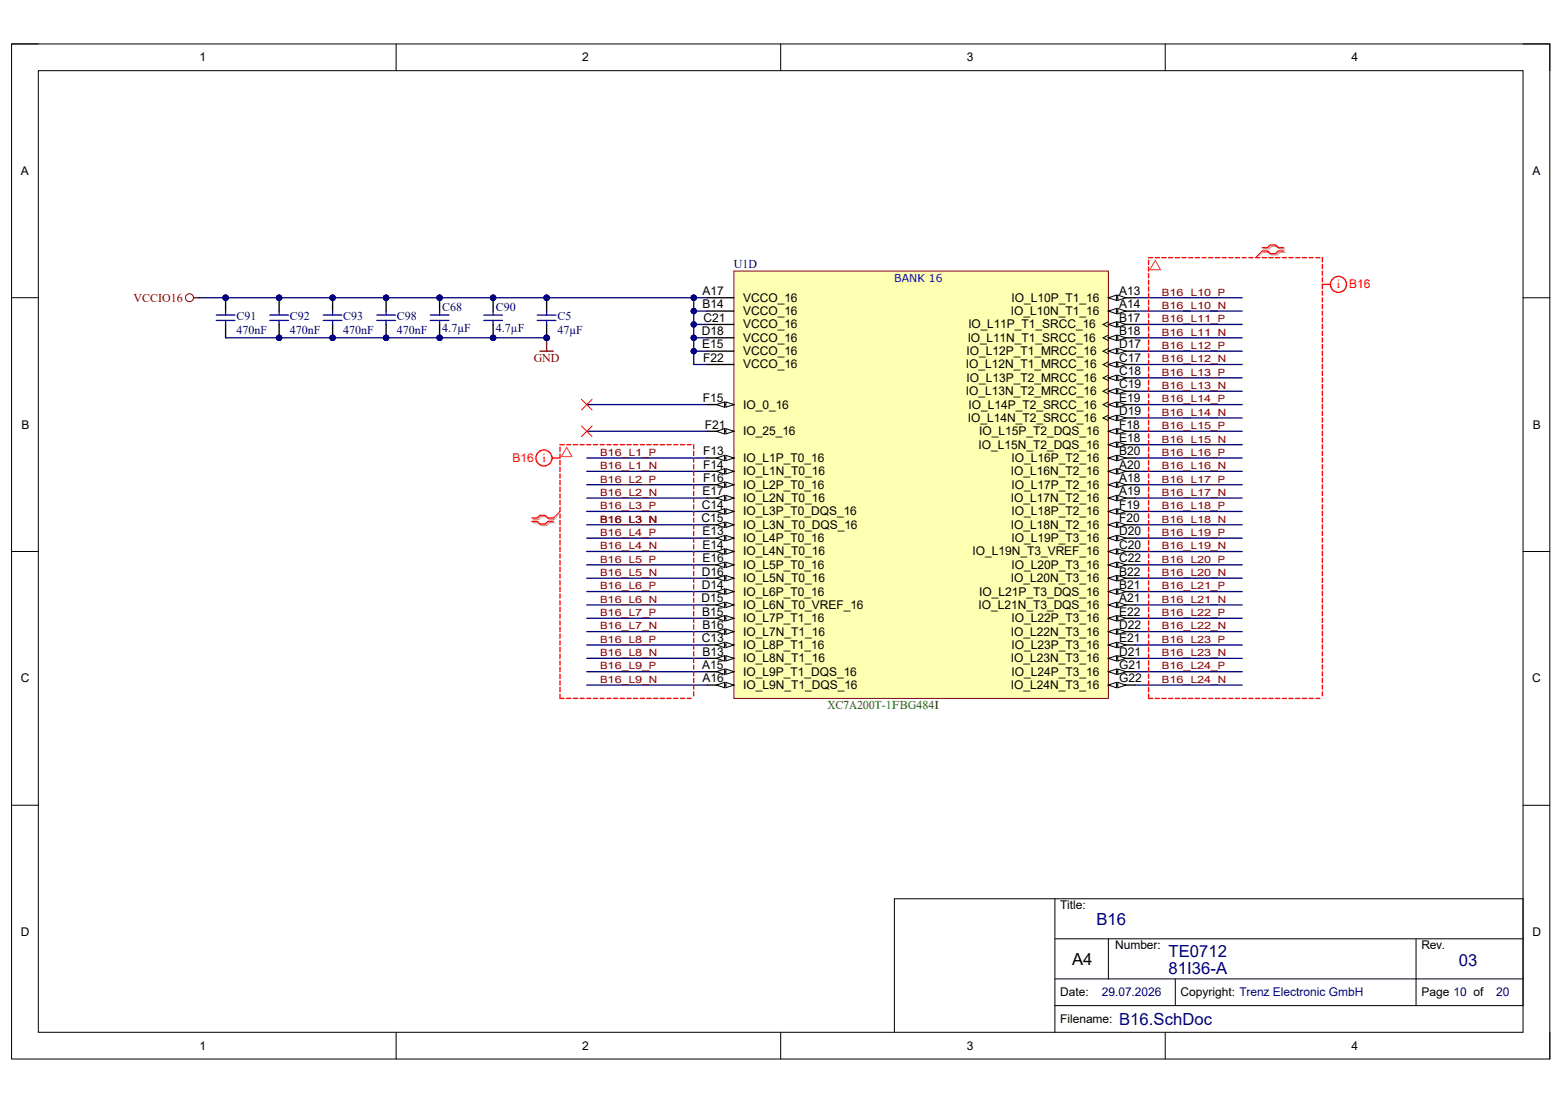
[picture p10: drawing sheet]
<svg xmlns="http://www.w3.org/2000/svg" width="297mm" height="210mm" viewBox="0 0 297 210" stroke-linecap="round" stroke-linejoin="round" font-family="sans-serif">
<defs><g id="words">
<g font-size="3.2" fill="#000081">
<text x="208.4" y="175.8">B16</text>
<text x="222.1" y="185.2">81I36-A</text>
<text x="222.1" y="181.9">TE0712</text>
<text x="277.2" y="183.6">03</text>
<text x="212.7" y="194.8">B16.SchDoc</text>
</g>
<text font-size="3.2" x="203.8" y="183.4">A4</text>
<g font-size="2.3">
<text x="37.9" y="11.7">1</text>
<text x="110.7" y="11.7">2</text>
<text x="183.7" y="11.7">3</text>
<text x="256.8" y="11.7">4</text>
<text x="4" y="33.3">A</text>
<text x="291.2" y="33.3">A</text>
<text x="133.5" y="56.1">A17</text>
<text x="133.5" y="58.7">B14</text>
<text x="141.2" y="57.4">VCCO_16</text>
<text x="141.2" y="59.9">VCCO_16</text>
<text x="192.1" y="59.9">IO_L10N_T1_16</text>
<text x="192.3" y="57.4">IO_L10P_T1_16</text>
<text x="212.7" y="58.7">A14</text>
<text x="212.7" y="56.1">A13</text>
<text x="133.4" y="63.7">D18</text>
<text x="133.7" y="61.2">C21</text>
<text x="141.2" y="62.5">VCCO_16</text>
<text x="141.2" y="65">VCCO_16</text>
<text x="183.9" y="65">IO_L11N_T1_SRCC_16</text>
<text x="184" y="62.5">IO_L11P_T1_SRCC_16</text>
<text x="212.7" y="63.7">B18</text>
<text x="212.7" y="61.2">B17</text>
<text x="133.5" y="66.3">E15</text>
<text x="133.6" y="68.8">F22</text>
<text x="141.2" y="67.5">VCCO_16</text>
<text x="141.2" y="70.1">VCCO_16</text>
<text x="183.5" y="70.1">IO_L12N_T1_MRCC_16</text>
<text x="183.7" y="67.5">IO_L12P_T1_MRCC_16</text>
<text x="212.7" y="71.3">C18</text>
<text x="212.7" y="68.8">C17</text>
<text x="212.7" y="66.3">D17</text>
<text x="133.6" y="76.4">F15</text>
<text x="141.2" y="77.7">IO_0_16</text>
<text x="183.5" y="75.1">IO_L13N_T2_MRCC_16</text>
<text x="183.7" y="72.6">IO_L13P_T2_MRCC_16</text>
<text x="184" y="77.7">IO_L14P_T2_SRCC_16</text>
<text x="212.7" y="76.4">E19</text>
<text x="212.7" y="73.9">C19</text>
<text x="4.1" y="81.5">B</text>
<text x="133.9" y="81.5">F21</text>
<text x="141.2" y="82.8">IO_25_16</text>
<text x="183.9" y="80.2">IO_L14N_T2_SRCC_16</text>
<text x="186.1" y="82.8">IO_L15P_T2_DQS_16</text>
<text x="212.7" y="81.5">F18</text>
<text x="212.7" y="79">D19</text>
<text x="291.3" y="81.5">B</text>
<text x="133.6" y="89.1">F14</text>
<text x="133.6" y="86.6">F13</text>
<text x="141.2" y="87.9">IO_L1P_T0_16</text>
<text x="185.9" y="85.3">IO_L15N_T2_DQS_16</text>
<text x="192.3" y="87.9">IO_L16P_T2_16</text>
<text x="212.7" y="89.1">A20</text>
<text x="212.7" y="86.6">B20</text>
<text x="212.7" y="84">E18</text>
<text x="133.5" y="94.2">E17</text>
<text x="133.6" y="91.7">F16</text>
<text x="141.2" y="95.5">IO_L2N_T0_16</text>
<text x="141.2" y="92.9">IO_L2P_T0_16</text>
<text x="141.2" y="90.4">IO_L1N_T0_16</text>
<text x="192.1" y="95.5">IO_L17N_T2_16</text>
<text x="192.1" y="90.4">IO_L16N_T2_16</text>
<text x="192.3" y="92.9">IO_L17P_T2_16</text>
<text x="212.7" y="94.2">A19</text>
<text x="212.7" y="91.7">A18</text>
<text x="133.3" y="99.3">C15</text>
<text x="133.4" y="96.7">C14</text>
<text x="133.5" y="101.8">E13</text>
<text x="141.2" y="100.5">IO_L3N_T0_DQS_16</text>
<text x="141.2" y="98">IO_L3P_T0_DQS_16</text>
<text x="192.1" y="100.5">IO_L18N_T2_16</text>
<text x="192.3" y="98">IO_L18P_T2_16</text>
<text x="212.7" y="101.8">D20</text>
<text x="212.7" y="99.3">F20</text>
<text x="212.7" y="96.7">F19</text>
<text x="133.5" y="106.9">E16</text>
<text x="133.5" y="104.3">E14</text>
<text x="141.2" y="105.6">IO_L4N_T0_16</text>
<text x="141.2" y="103.1">IO_L4P_T0_16</text>
<text x="184.8" y="105.6">IO_L19N_T3_VREF_16</text>
<text x="192.3" y="103.1">IO_L19P_T3_16</text>
<text x="212.7" y="106.9">C22</text>
<text x="212.7" y="104.3">C20</text>
<text x="133.4" y="112">D14</text>
<text x="133.4" y="109.4">D16</text>
<text x="141.2" y="113.2">IO_L6P_T0_16</text>
<text x="141.2" y="110.7">IO_L5N_T0_16</text>
<text x="141.2" y="108.2">IO_L5P_T0_16</text>
<text x="186.1" y="113.2">IO_L21P_T3_DQS_16</text>
<text x="192.1" y="110.7">IO_L20N_T3_16</text>
<text x="192.3" y="108.2">IO_L20P_T3_16</text>
<text x="212.7" y="112">B21</text>
<text x="212.7" y="109.4">B22</text>
<text x="133.3" y="114.5">D15</text>
<text x="133.5" y="117.1">B15</text>
<text x="133.5" y="119.6">B16</text>
<text x="141.2" y="118.3">IO_L7P_T1_16</text>
<text x="141.2" y="115.8">IO_L6N_T0_VREF_16</text>
<text x="185.9" y="115.8">IO_L21N_T3_DQS_16</text>
<text x="192.3" y="118.3">IO_L22P_T3_16</text>
<text x="212.7" y="119.6">D22</text>
<text x="212.7" y="117.1">E22</text>
<text x="212.7" y="114.5">A21</text>
<text x="133.4" y="122.1">C13</text>
<text x="133.5" y="124.7">B13</text>
<text x="141.2" y="125.9">IO_L8N_T1_16</text>
<text x="141.2" y="123.4">IO_L8P_T1_16</text>
<text x="141.2" y="120.9">IO_L7N_T1_16</text>
<text x="192.1" y="125.9">IO_L23N_T3_16</text>
<text x="192.1" y="120.9">IO_L22N_T3_16</text>
<text x="192.3" y="123.4">IO_L23P_T3_16</text>
<text x="212.7" y="124.7">D21</text>
<text x="212.7" y="122.1">E21</text>
<text x="4" y="129.7">C</text>
<text x="133.5" y="127.2">A15</text>
<text x="133.5" y="129.7">A16</text>
<text x="141.2" y="131">IO_L9N_T1_DQS_16</text>
<text x="141.2" y="128.5">IO_L9P_T1_DQS_16</text>
<text x="192.1" y="131">IO_L24N_T3_16</text>
<text x="192.3" y="128.5">IO_L24P_T3_16</text>
<text x="212.7" y="129.7">G22</text>
<text x="212.7" y="127.2">G21</text>
<text x="291.2" y="129.7">C</text>
<text x="201.5" y="172.9">Title:</text>
<text x="4" y="178">D</text>
<text x="291.2" y="178">D</text>
<text x="211.9" y="180.5">Number:</text>
<text x="270.1" y="180.5">Rev.</text>
<text x="201.5" y="189.4">Date:</text>
<text x="224.4" y="189.4">Copyright: Trenz Electronic GmbH</text>
<text x="270.1" y="189.4">Page 10 of</text>
<text x="201.5" y="194.5">Filename:</text>
<text x="37.9" y="199.6">1</text>
<text x="110.7" y="199.6">2</text>
<text x="183.7" y="199.6">3</text>
<text x="256.8" y="199.6">4</text>
</g>
<g font-size="2.3" fill="#000081">
<text x="139.5" y="51">U1D</text>
<text x="84" y="59.1">C68</text>
<text x="94.2" y="59.1">C90</text>
<text x="44.9" y="60.9">C91</text>
<text x="44.9" y="63.5">470nF</text>
<text x="55.1" y="60.9">C92</text>
<text x="55.1" y="63.5">470nF</text>
<text x="65.2" y="60.9">C93</text>
<text x="65.2" y="63.5">470nF</text>
<text x="75.4" y="60.9">C98</text>
<text x="75.4" y="63.5">470nF</text>
<text x="84" y="63.2">4.7µF</text>
<text x="94.2" y="63.2">4.7µF</text>
<text x="105.9" y="60.9">C5</text>
<text x="105.9" y="63.5">47µF</text>
<text x="209.4" y="189.4">29.07.2026</text>
<text x="284.3" y="189.4">20</text>
</g>
<g font-size="2.3" fill="#810000">
<text x="25.4" y="57.3">VCCIO16</text>
<text x="101.4" y="68.8">GND</text>
</g>
<g font-size="2.3" fill="#f00">
<text x="254.1" y="54.8">i</text>
<text x="256.4" y="54.8">B16</text>
<text x="97.4" y="87.9">B16</text>
<text x="103.1" y="87.8">i</text>
</g>
<text font-size="2.3" fill="#008100" x="157.3" y="134.8">XC7A200T-1FBG484I</text>
<text font-size="2.1" fill="#00f" x="170" y="53.6">BANK 16</text>
<g font-size="1.9" fill="#810000">
<text x="220.8" y="56.2">B16_L10_P</text>
<text x="220.8" y="58.7">B16_L10_N</text>
<text x="220.8" y="61.3">B16_L11_P</text>
<text x="220.8" y="63.8">B16_L11_N</text>
<text x="220.8" y="66.3">B16_L12_P</text>
<text x="220.8" y="68.9">B16_L12_N</text>
<text x="220.8" y="71.4">B16_L13_P</text>
<text x="220.8" y="73.9">B16_L13_N</text>
<text x="220.8" y="76.5">B16_L14_P</text>
<text x="220.8" y="81.6">B16_L15_P</text>
<text x="220.8" y="79.1">B16_L14_N</text>
<text x="114" y="86.7">B16_L1_P</text>
<text x="114" y="89.2">B16_L1_N</text>
<text x="220.8" y="84.1">B16_L15_N</text>
<text x="220.8" y="86.7">B16_L16_P</text>
<text x="220.8" y="89.2">B16_L16_N</text>
<text x="114" y="91.7">B16_L2_P</text>
<text x="114" y="94.3">B16_L2_N</text>
<text x="220.8" y="91.7">B16_L17_P</text>
<text x="220.8" y="94.3">B16_L17_N</text>
<text x="114" y="96.8">B16_L3_P</text>
<text x="114" y="99.3">B16_L3_N</text>
<text x="114" y="101.9">B16_L4_P</text>
<text x="220.8" y="96.8">B16_L18_P</text>
<text x="220.8" y="99.3">B16_L18_N</text>
<text x="220.8" y="101.9">B16_L19_P</text>
<text x="114" y="104.4">B16_L4_N</text>
<text x="114" y="107">B16_L5_P</text>
<text x="220.8" y="104.4">B16_L19_N</text>
<text x="220.8" y="107">B16_L20_P</text>
<text x="114" y="112.1">B16_L6_P</text>
<text x="114" y="109.5">B16_L5_N</text>
<text x="220.8" y="112.1">B16_L21_P</text>
<text x="220.8" y="109.5">B16_L20_N</text>
<text x="114" y="117.1">B16_L7_P</text>
<text x="114" y="119.7">B16_L7_N</text>
<text x="114" y="114.6">B16_L6_N</text>
<text x="220.8" y="114.6">B16_L21_N</text>
<text x="220.8" y="117.1">B16_L22_P</text>
<text x="220.8" y="119.7">B16_L22_N</text>
<text x="114" y="124.7">B16_L8_N</text>
<text x="114" y="122.2">B16_L8_P</text>
<text x="220.8" y="122.2">B16_L23_P</text>
<text x="220.8" y="124.7">B16_L23_N</text>
<text x="114" y="129.8">B16_L9_N</text>
<text x="114" y="127.3">B16_L9_P</text>
<text x="220.8" y="127.3">B16_L24_P</text>
<text x="220.8" y="129.8">B16_L24_N</text>
</g>
</g></defs>
<path d="M2.2 8.4h292.3v193h-292.3z" fill="none" stroke="#000" stroke-width=".19"/>
<path d="M7.3 13.4h282.1v182.9h-282.1z" fill-rule="evenodd" fill="#fff"/>
<g fill="none" stroke="#000" stroke-width=".19">
<path d="M2.2 8.4h5.1M7.3 13.4h282.1v182.9h-282.1zM75.3 8.4v5M148.4 8.4v5M221.4 8.4v5M289.4 8.4h5.1v5M2.2 56.6h5.1M289.4 56.6h5.1M2.2 104.9h5.1M289.4 104.9h5.1M2.2 153.1h5.1M289.4 153.1h5.1"/>
<path d="M200.5 170.9v25.4M200.5 178.5h88.9M210.6 178.5v7.6M269.1 178.5v12.7M75.3 196.3v5.1M148.4 196.3v5.1M200.5 191.2h88.9v-20.3h-119.4v25.4M200.5 186.1h88.9M221.4 196.3v5.1M223.4 186.1v5.1M294.5 196.3v5.1"/>
</g>
<g fill="none" stroke="#000081" stroke-width=".25">
<path d="M215.7 56.6h20.4M215.7 59.1h20.4M111.5 76.9h22.9M215.7 66.8h20.4M215.7 69.3h20.4M215.7 71.8h20.4M215.7 74.4h20.4M215.7 76.9h20.4M215.7 79.5h20.4M215.7 61.7h20.4M215.7 64.2h20.4M111.5 82h22.9"/>
<path d="M111.5 87.1h22.9M111.5 89.6h22.9M111.5 92.2h22.9M111.5 94.7h22.9M111.5 99.8h22.9M111.5 97.2h22.9M215.7 82h20.4M215.7 84.5h20.4M215.7 87.1h20.4M215.7 89.6h20.4M215.7 92.2h20.4M215.7 94.7h20.4"/>
<path d="M215.7 99.8h20.4M215.7 97.2h20.4M111.5 117.6h22.9M111.5 112.5h22.9M111.5 115h22.9M111.5 104.9h22.9M111.5 102.3h22.9M111.5 109.9h22.9M111.5 107.4h22.9M215.7 117.6h20.4M215.7 112.5h20.4M215.7 115h20.4"/>
<path d="M215.7 104.9h20.4M215.7 102.3h20.4M215.7 109.9h20.4M215.7 107.4h20.4M111.5 130.3h22.9M111.5 127.7h22.9M111.5 125.2h22.9M111.5 122.6h22.9M111.5 120.1h22.9M215.7 127.7h20.4M215.7 125.2h20.4M215.7 122.6h20.4"/>
<path d="M215.7 120.1h20.4M215.7 130.3h20.4"/>
</g>
<path d="M240.1 47.3h1.1l.5-.5h1l.5 .5h1M240.1 48h1.1l.5 .5h1l.5-.5h1M101.3 99.4h1.1l.5 .5h1l.5-.5h1M101.3 98.8h1.1l.5-.5h1l.5 .5h1" fill="none" stroke="#d1a4a4" stroke-width=".25"/>
<path d="M240.1 48l-1.5 1M106.4 97.2l-1 1.6" fill="none" stroke="#d1a4a4" stroke-width=".19"/>
<g fill="none" stroke="#f00" stroke-width=".25">
<path d="M218.3 49.5v.8M218.3 50.7v.8M218.3 52v.8M218.3 53.3v.8M218.3 54.5v.8M218.3 55.8v.8M218.3 57.1v.8M218.3 58.4v.7M218.3 59.6v.8M218.3 49h.8M219.5 49h.8M220.8 49h.8"/>
<path d="M222.1 49h.8M223.4 49h.7M224.6 49h.8M225.9 49h.8M227.2 49h.8M228.4 49h.8M229.7 49h.8M231 49h.8M232.3 49h.8M233.5 49h.8M234.8 49h.8M236.1 49h.8"/>
<path d="M237.3 49h.8M238.6 49h.8M239.9 47.1h1l.5-.5h1l.5 .5h1M239.9 47.7h1l.5 .5h1l.5-.5h1M239.9 49h.8M241.2 49h.7M242.4 49h.8M243.7 49h.8M245 49h.8M246.2 49h.8M247.5 49h.8M248.8 49h.8"/>
<path d="M250 49h.8M251.3 49v.8M251.3 50.3v.8M251.3 51.5v.8M251.3 52.8v.8M251.3 55.3v.8M251.3 56.6v.8M251.3 57.9v.8M251.3 59.1v.8M252.8 54.1h-1.5v.8M218.3 60.9v.8M218.3 62.2v.8"/>
<path d="M218.3 63.4v.8M218.3 64.7v.8M218.3 66v.8M218.3 67.2v.8M218.3 68.5v.8M218.3 69.8v.8M218.3 71.1v.7M218.3 72.3v.8M218.3 73.6v.8M218.3 74.9v.8M218.3 76.1v.8M218.3 77.4v.8"/>
<path d="M218.3 78.7v.8M218.3 79.9v.8M251.3 60.4v.8M251.3 61.7v.8M251.3 63v.8M251.3 64.2v.8M251.3 65.5v.8M251.3 66.8v.8M251.3 68v.8M251.3 69.3v.8M251.3 70.6v.8M251.3 71.8v.8"/>
<path d="M251.3 73.1v.8M251.3 74.4v.8M251.3 75.7v.8M251.3 76.9v.8M251.3 78.2v.8M251.3 79.5v.8M101.1 99.1h1l.5 .5h1l.5-.5h1.1M101.1 98.5h1l.5-.5h1l.5 .5h1.1M106.4 85v.8M106.4 86.3v.8h-1.5M106.4 87.6v.7M106.4 88.8v.8"/>
<path d="M106.4 90.1v.8M106.4 91.4v.8M106.4 92.6v.8M106.4 93.9v.8M106.4 95.2v.8M106.4 96.4v.8M106.4 97.7v.8M106.4 99v.8M106.4 84.5h.8M107.7 84.5h.8M109 84.5h.8M110.2 84.5h.8"/>
<path d="M111.5 84.5h.8M112.8 84.5h.8M114.1 84.5h.7M115.3 84.5h.8M116.6 84.5h.8M117.9 84.5h.8M119.1 84.5h.8M120.4 84.5h.8M121.7 84.5h.8M122.9 84.5h.8M124.2 84.5h.8M125.5 84.5h.8"/>
<path d="M126.8 84.5h.8M128 84.5h.8M129.3 84.5h.8M130.6 84.5h.8M131.8 84.5v.8M131.8 85.8v.8M131.8 87.1v.8M131.8 88.3v.8M131.8 89.6v.8M131.8 90.9v.8M131.8 92.2v.7M131.8 93.4v.8"/>
<path d="M131.8 94.7v.8M131.8 96v.8M131.8 97.2v.8M131.8 98.5v.8M131.8 99.8v.8M218.3 81.2v.8M218.3 82.5v.8M218.3 83.8v.7M218.3 85v.8M218.3 86.3v.8M218.3 87.6v.7M218.3 88.8v.8"/>
<path d="M218.3 90.1v.8M218.3 91.4v.8M218.3 92.6v.8M218.3 93.9v.8M218.3 95.2v.8M218.3 96.4v.8M218.3 97.7v.8M218.3 99v.8M251.3 80.7v.8M251.3 82v.8M251.3 83.3v.8M251.3 84.5v.8"/>
<path d="M251.3 85.8v.8M251.3 87.1v.8M251.3 88.3v.8M251.3 89.6v.8M251.3 90.9v.8M251.3 92.2v.8M251.3 93.4v.8M251.3 94.7v.8M251.3 96v.8M251.3 97.2v.8M251.3 98.5v.8M251.3 99.8v.8"/>
<path d="M106.4 100.3v.7M106.4 101.5v.8M106.4 102.8v.8M106.4 104.1v.8M106.4 105.3v.8M106.4 106.6v.8M106.4 107.9v.8M106.4 109.1v.8M106.4 110.4v.8M106.4 111.7v.8M106.4 112.9v.8M106.4 114.2v.8"/>
<path d="M106.4 115.5v.8M106.4 116.8v.8M106.4 118v.8M106.4 119.3v.8M131.8 101v.8M131.8 102.3v.8M131.8 103.6v.8M131.8 104.9v.7M131.8 106.1v.8M131.8 107.4v.8M131.8 108.7v.8M131.8 109.9v.8"/>
<path d="M131.8 111.2v.8M131.8 112.5v.8M131.8 113.7v.8M131.8 115v.8M131.8 116.3v.8M131.8 117.6v.7M131.8 118.8v.8M218.3 100.3v.7M218.3 101.5v.8M218.3 102.8v.8M218.3 104.1v.8M218.3 105.3v.8"/>
<path d="M218.3 106.6v.8M218.3 107.9v.8M218.3 109.1v.8M218.3 110.4v.8M218.3 111.7v.8M218.3 113v.7M218.3 114.2v.8M218.3 115.5v.8M218.3 116.8v.8M218.3 118v.8M218.3 119.3v.8M251.3 101v.8"/>
<path d="M251.3 102.3v.8M251.3 103.6v.8M251.3 104.9v.8M251.3 106.1v.8M251.3 107.4v.8M251.3 108.7v.8M251.3 109.9v.8M251.3 111.2v.8M251.3 112.5v.8M251.3 113.7v.8M251.3 115v.8M251.3 116.3v.8"/>
<path d="M251.3 117.6v.7M251.3 118.8v.8M106.4 132v.8h.8M106.4 120.6v.8M106.4 121.8v.8M106.4 123.1v.8M106.4 124.4v.8M106.4 125.6v.8M106.4 126.9v.8M106.4 128.2v.8M106.4 129.5v.8M106.4 130.7v.8"/>
<path d="M107.7 132.8h.8M109 132.8h.8M110.2 132.8h.8M111.5 132.8h.8M112.8 132.8h.8M114.1 132.8h.7M115.3 132.8h.8M116.6 132.8h.8M117.9 132.8h.8M119.1 132.8h.8M120.4 132.8h.8M121.7 132.8h.8"/>
<path d="M122.9 132.8h.8M124.2 132.8h.8M125.5 132.8h.8M126.8 132.8h.8M128 132.8h.8M129.3 132.8h.8M130.6 132.8h.8M131.8 120.1v.8M131.8 121.4v.8M131.8 122.6v.8M131.8 123.9v.8M131.8 125.2v.8"/>
<path d="M131.8 126.4v.8M131.8 127.7v.8M131.8 129v.8M131.8 130.3v.7M131.8 131.5v.8M218.3 120.6v.8M218.3 121.8v.8M218.3 123.1v.8M218.3 124.4v.8M218.3 125.6v.8M218.3 126.9v.8M218.3 128.2v.8"/>
<path d="M218.3 129.5v.8M218.3 130.7v.8M218.3 132v.8h.8M219.5 132.8h.8M220.8 132.8h.8M222.1 132.8h.8M223.4 132.8h.7M224.6 132.8h.8M225.9 132.8h.8M227.2 132.8h.8M228.4 132.8h.8M229.7 132.8h.8"/>
<path d="M231 132.8h.8M232.3 132.8h.8M233.5 132.8h.8M234.8 132.8h.8M236.1 132.8h.8M237.3 132.8h.8M238.6 132.8h.8M239.9 132.8h.8M241.2 132.8h.7M242.4 132.8h.8M243.7 132.8h.8M245 132.8h.8"/>
<path d="M246.2 132.8h.8M247.5 132.8h.8M248.8 132.8h.8M250 132.8h.8M251.3 120.1v.8M251.3 121.4v.8M251.3 122.6v.8M251.3 123.9v.8M251.3 125.2v.8M251.3 126.4v.8M251.3 127.7v.8M251.3 129v.8"/>
<path d="M251.3 130.3v.7M251.3 131.5v.8"/>
<circle cx="254.4" cy="54.1" r="1.52"/>
<circle cx="103.4" cy="87.1" r="1.52"/>
</g>
<path d="M239.9 47.7l-1.3 1.3M106.4 97.2l-1.2 1.3" fill="none" stroke="#f00" stroke-width=".19"/>
<circle cx="36" cy="56.6" r=".76" fill="none" stroke="#810000" stroke-width=".19"/>
<path d="M36.8 56.6h1M102.6 66.8h2.6M103.9 64.2v2.6" fill="none" stroke="#810000" stroke-width=".25"/>
<path d="M219.5 49.5l1.1 1.8h-2.1zM107.7 85l1 1.8h-2z" fill="none" stroke="#ff2f2f" stroke-width=".19"/>
<circle cx="103.9" cy="64.2" r=".51" fill="#000081"/>
<circle cx="103.9" cy="64.2" r=".51" fill="none" stroke="#000081" stroke-width=".19"/>
<path d="M139.5 51.5h71.1v81.3h-71.1z" fill-rule="evenodd" fill="#ffffb2"/>
<path d="M139.5 51.5h71.1v81.3h-71.1z" fill="none" stroke="#810000" stroke-width=".19"/>
<path d="M134.4 82h5.1" fill="none" stroke="#000" stroke-width=".25"/>
<path d="M137.9 81.5l1.6 .5-1.6 .5z" fill="#f8fcff"/>
<path d="M137.9 81.5l1.6 .5-1.6 .5z" fill="none" stroke="#000" stroke-width=".19"/>
<path d="M136.2 82l1.5-.5v1z" fill="#f8fcff"/>
<path d="M136.2 82l1.5-.5v1z" fill="none" stroke="#000" stroke-width=".19"/>
<path d="M210.6 130.3h5.1" fill="none" stroke="#000" stroke-width=".25"/>
<path d="M210.6 130.3l1.6-.6v1.1z" fill="#f8fcff"/>
<path d="M210.6 130.3l1.6-.6v1.1z" fill="none" stroke="#000" stroke-width=".19"/>
<path d="M212.4 129.7l1.6 .6-1.6 .5z" fill="#f8fcff"/>
<path d="M212.4 129.7l1.6 .6-1.6 .5z" fill="none" stroke="#000" stroke-width=".19"/>
<path d="M210.6 127.7h5.1" fill="none" stroke="#000" stroke-width=".25"/>
<path d="M210.6 127.7l1.6-.5v1z" fill="#f8fcff"/>
<path d="M210.6 127.7l1.6-.5v1z" fill="none" stroke="#000" stroke-width=".19"/>
<path d="M212.4 127.2l1.6 .5-1.6 .5z" fill="#f8fcff"/>
<path d="M212.4 127.2l1.6 .5-1.6 .5z" fill="none" stroke="#000" stroke-width=".19"/>
<path d="M210.6 125.2h5.1" fill="none" stroke="#000" stroke-width=".25"/>
<path d="M210.6 125.2l1.6-.5v1z" fill="#f8fcff"/>
<path d="M210.6 125.2l1.6-.5v1z" fill="none" stroke="#000" stroke-width=".19"/>
<path d="M212.4 124.7l1.6 .5-1.6 .5z" fill="#f8fcff"/>
<path d="M212.4 124.7l1.6 .5-1.6 .5z" fill="none" stroke="#000" stroke-width=".19"/>
<path d="M210.6 122.6h5.1" fill="none" stroke="#000" stroke-width=".25"/>
<path d="M210.6 122.6l1.6-.5v1z" fill="#f8fcff"/>
<path d="M210.6 122.6l1.6-.5v1z" fill="none" stroke="#000" stroke-width=".19"/>
<path d="M212.4 122.1l1.6 .5-1.6 .5z" fill="#f8fcff"/>
<path d="M212.4 122.1l1.6 .5-1.6 .5z" fill="none" stroke="#000" stroke-width=".19"/>
<path d="M210.6 120.1h5.1" fill="none" stroke="#000" stroke-width=".25"/>
<path d="M210.6 120.1l1.6-.5v1z" fill="#f8fcff"/>
<path d="M210.6 120.1l1.6-.5v1z" fill="none" stroke="#000" stroke-width=".19"/>
<path d="M212.4 119.6l1.6 .5-1.6 .5z" fill="#f8fcff"/>
<path d="M212.4 119.6l1.6 .5-1.6 .5z" fill="none" stroke="#000" stroke-width=".19"/>
<path d="M210.6 117.6h5.1" fill="none" stroke="#000" stroke-width=".25"/>
<path d="M210.6 117.6l1.6-.5v1z" fill="#f8fcff"/>
<path d="M210.6 117.6l1.6-.5v1z" fill="none" stroke="#000" stroke-width=".19"/>
<path d="M212.4 117.1l1.6 .5-1.6 .5z" fill="#f8fcff"/>
<path d="M212.4 117.1l1.6 .5-1.6 .5z" fill="none" stroke="#000" stroke-width=".19"/>
<path d="M210.6 115h5.1" fill="none" stroke="#000" stroke-width=".25"/>
<path d="M210.6 115l1.6-.5v1z" fill="#f8fcff"/>
<path d="M210.6 115l1.6-.5v1z" fill="none" stroke="#000" stroke-width=".19"/>
<path d="M212.4 114.5l1.6 .5-1.6 .5z" fill="#f8fcff"/>
<path d="M212.4 114.5l1.6 .5-1.6 .5z" fill="none" stroke="#000" stroke-width=".19"/>
<path d="M210.6 112.5h5.1" fill="none" stroke="#000" stroke-width=".25"/>
<path d="M210.6 112.5l1.6-.5v1z" fill="#f8fcff"/>
<path d="M210.6 112.5l1.6-.5v1z" fill="none" stroke="#000" stroke-width=".19"/>
<path d="M212.4 112l1.6 .5-1.6 .5z" fill="#f8fcff"/>
<path d="M212.4 112l1.6 .5-1.6 .5z" fill="none" stroke="#000" stroke-width=".19"/>
<path d="M210.6 109.9h5.1" fill="none" stroke="#000" stroke-width=".25"/>
<path d="M210.6 109.9l1.6-.5v1z" fill="#f8fcff"/>
<path d="M210.6 109.9l1.6-.5v1z" fill="none" stroke="#000" stroke-width=".19"/>
<path d="M212.4 109.4l1.6 .5-1.6 .5z" fill="#f8fcff"/>
<path d="M212.4 109.4l1.6 .5-1.6 .5z" fill="none" stroke="#000" stroke-width=".19"/>
<path d="M210.6 107.4h5.1" fill="none" stroke="#000" stroke-width=".25"/>
<path d="M210.6 107.4l1.6-.5v1z" fill="#f8fcff"/>
<path d="M210.6 107.4l1.6-.5v1z" fill="none" stroke="#000" stroke-width=".19"/>
<path d="M212.4 106.9l1.6 .5-1.6 .5z" fill="#f8fcff"/>
<path d="M212.4 106.9l1.6 .5-1.6 .5z" fill="none" stroke="#000" stroke-width=".19"/>
<path d="M210.6 104.9h5.1" fill="none" stroke="#000" stroke-width=".25"/>
<path d="M210.6 104.9l1.6-.5v1z" fill="#f8fcff"/>
<path d="M210.6 104.9l1.6-.5v1z" fill="none" stroke="#000" stroke-width=".19"/>
<path d="M212.4 104.4l1.6 .5-1.6 .5z" fill="#f8fcff"/>
<path d="M212.4 104.4l1.6 .5-1.6 .5z" fill="none" stroke="#000" stroke-width=".19"/>
<path d="M210.6 102.3h5.1" fill="none" stroke="#000" stroke-width=".25"/>
<path d="M210.6 102.3l1.6-.5v1z" fill="#f8fcff"/>
<path d="M210.6 102.3l1.6-.5v1z" fill="none" stroke="#000" stroke-width=".19"/>
<path d="M212.4 101.8l1.6 .5-1.6 .5z" fill="#f8fcff"/>
<path d="M212.4 101.8l1.6 .5-1.6 .5z" fill="none" stroke="#000" stroke-width=".19"/>
<path d="M210.6 99.8h5.1" fill="none" stroke="#000" stroke-width=".25"/>
<path d="M210.6 99.8l1.6-.5v1z" fill="#f8fcff"/>
<path d="M210.6 99.8l1.6-.5v1z" fill="none" stroke="#000" stroke-width=".19"/>
<path d="M212.4 99.3l1.6 .5-1.6 .5z" fill="#f8fcff"/>
<path d="M212.4 99.3l1.6 .5-1.6 .5z" fill="none" stroke="#000" stroke-width=".19"/>
<path d="M210.6 97.2h5.1" fill="none" stroke="#000" stroke-width=".25"/>
<path d="M210.6 97.2l1.6-.5v1.1z" fill="#f8fcff"/>
<path d="M210.6 97.2l1.6-.5v1.1z" fill="none" stroke="#000" stroke-width=".19"/>
<path d="M212.4 96.7l1.6 .5-1.6 .6z" fill="#f8fcff"/>
<path d="M212.4 96.7l1.6 .5-1.6 .6z" fill="none" stroke="#000" stroke-width=".19"/>
<path d="M210.6 94.7h5.1" fill="none" stroke="#000" stroke-width=".25"/>
<path d="M210.6 94.7l1.6-.5v1z" fill="#f8fcff"/>
<path d="M210.6 94.7l1.6-.5v1z" fill="none" stroke="#000" stroke-width=".19"/>
<path d="M212.4 94.2l1.6 .5-1.6 .5z" fill="#f8fcff"/>
<path d="M212.4 94.2l1.6 .5-1.6 .5z" fill="none" stroke="#000" stroke-width=".19"/>
<path d="M210.6 92.2h5.1" fill="none" stroke="#000" stroke-width=".25"/>
<path d="M210.6 92.2l1.6-.5v1z" fill="#f8fcff"/>
<path d="M210.6 92.2l1.6-.5v1z" fill="none" stroke="#000" stroke-width=".19"/>
<path d="M212.4 91.7l1.6 .5-1.6 .5z" fill="#f8fcff"/>
<path d="M212.4 91.7l1.6 .5-1.6 .5z" fill="none" stroke="#000" stroke-width=".19"/>
<path d="M210.6 89.6h5.1" fill="none" stroke="#000" stroke-width=".25"/>
<path d="M210.6 89.6l1.6-.5v1z" fill="#f8fcff"/>
<path d="M210.6 89.6l1.6-.5v1z" fill="none" stroke="#000" stroke-width=".19"/>
<path d="M212.4 89.1l1.6 .5-1.6 .5z" fill="#f8fcff"/>
<path d="M212.4 89.1l1.6 .5-1.6 .5z" fill="none" stroke="#000" stroke-width=".19"/>
<path d="M210.6 87.1h5.1" fill="none" stroke="#000" stroke-width=".25"/>
<path d="M210.6 87.1l1.6-.5v1z" fill="#f8fcff"/>
<path d="M210.6 87.1l1.6-.5v1z" fill="none" stroke="#000" stroke-width=".19"/>
<path d="M212.4 86.6l1.6 .5-1.6 .5z" fill="#f8fcff"/>
<path d="M212.4 86.6l1.6 .5-1.6 .5z" fill="none" stroke="#000" stroke-width=".19"/>
<path d="M210.6 84.5h5.1" fill="none" stroke="#000" stroke-width=".25"/>
<path d="M210.6 84.5l1.6-.5v1.1z" fill="#f8fcff"/>
<path d="M210.6 84.5l1.6-.5v1.1z" fill="none" stroke="#000" stroke-width=".19"/>
<path d="M212.4 84l1.6 .5-1.6 .6z" fill="#f8fcff"/>
<path d="M212.4 84l1.6 .5-1.6 .6z" fill="none" stroke="#000" stroke-width=".19"/>
<path d="M210.6 82h5.1" fill="none" stroke="#000" stroke-width=".25"/>
<path d="M210.6 82l1.6-.5v1z" fill="#f8fcff"/>
<path d="M210.6 82l1.6-.5v1z" fill="none" stroke="#000" stroke-width=".19"/>
<path d="M212.4 81.5l1.6 .5-1.6 .5z" fill="#f8fcff"/>
<path d="M212.4 81.5l1.6 .5-1.6 .5z" fill="none" stroke="#000" stroke-width=".19"/>
<path d="M210.6 79.5h5.1" fill="none" stroke="#000" stroke-width=".25"/>
<path d="M210.6 79.5l1.6-.5v1z" fill="#f8fcff"/>
<path d="M210.6 79.5l1.6-.5v1z" fill="none" stroke="#000" stroke-width=".19"/>
<path d="M212.4 79l1.6 .5-1.6 .5z" fill="#f8fcff"/>
<path d="M210.6 79l-1 .5 1 .5M212.4 79l1.6 .5-1.6 .5z" fill="none" stroke="#000" stroke-width=".19"/>
<path d="M210.6 76.9h5.1" fill="none" stroke="#000" stroke-width=".25"/>
<path d="M210.6 76.9l1.6-.5v1z" fill="#f8fcff"/>
<path d="M210.6 76.9l1.6-.5v1z" fill="none" stroke="#000" stroke-width=".19"/>
<path d="M212.4 76.4l1.6 .5-1.6 .5z" fill="#f8fcff"/>
<path d="M210.6 76.4l-1 .5 1 .5M212.4 76.4l1.6 .5-1.6 .5z" fill="none" stroke="#000" stroke-width=".19"/>
<path d="M210.6 74.4h5.1" fill="none" stroke="#000" stroke-width=".25"/>
<path d="M210.6 74.4l1.6-.5v1z" fill="#f8fcff"/>
<path d="M210.6 74.4l1.6-.5v1z" fill="none" stroke="#000" stroke-width=".19"/>
<path d="M212.4 73.9l1.6 .5-1.6 .5z" fill="#f8fcff"/>
<path d="M210.6 73.9l-1 .5 1 .5M212.4 73.9l1.6 .5-1.6 .5z" fill="none" stroke="#000" stroke-width=".19"/>
<path d="M210.6 71.8h5.1" fill="none" stroke="#000" stroke-width=".25"/>
<path d="M210.6 71.8l1.6-.5v1.1z" fill="#f8fcff"/>
<path d="M210.6 71.8l1.6-.5v1.1z" fill="none" stroke="#000" stroke-width=".19"/>
<path d="M212.4 71.3l1.6 .5-1.6 .6z" fill="#f8fcff"/>
<path d="M210.6 71.3l-1 .5 1 .6M212.4 71.3l1.6 .5-1.6 .6z" fill="none" stroke="#000" stroke-width=".19"/>
<path d="M210.6 69.3h5.1" fill="none" stroke="#000" stroke-width=".25"/>
<path d="M210.6 69.3l1.6-.5v1z" fill="#f8fcff"/>
<path d="M210.6 69.3l1.6-.5v1z" fill="none" stroke="#000" stroke-width=".19"/>
<path d="M212.4 68.8l1.6 .5-1.6 .5z" fill="#f8fcff"/>
<path d="M210.6 68.8l-1 .5 1 .5M212.4 68.8l1.6 .5-1.6 .5z" fill="none" stroke="#000" stroke-width=".19"/>
<path d="M210.6 66.8h5.1" fill="none" stroke="#000" stroke-width=".25"/>
<path d="M210.6 66.8l1.6-.5v1z" fill="#f8fcff"/>
<path d="M210.6 66.8l1.6-.5v1z" fill="none" stroke="#000" stroke-width=".19"/>
<path d="M212.4 66.3l1.6 .5-1.6 .5z" fill="#f8fcff"/>
<path d="M210.6 66.3l-1 .5 1 .5M212.4 66.3l1.6 .5-1.6 .5z" fill="none" stroke="#000" stroke-width=".19"/>
<path d="M210.6 64.2h5.1" fill="none" stroke="#000" stroke-width=".25"/>
<path d="M210.6 64.2l1.6-.5v1z" fill="#f8fcff"/>
<path d="M210.6 64.2l1.6-.5v1z" fill="none" stroke="#000" stroke-width=".19"/>
<path d="M212.4 63.7l1.6 .5-1.6 .5z" fill="#f8fcff"/>
<path d="M210.6 63.7l-1 .5 1 .5M212.4 63.7l1.6 .5-1.6 .5z" fill="none" stroke="#000" stroke-width=".19"/>
<path d="M210.6 61.7h5.1" fill="none" stroke="#000" stroke-width=".25"/>
<path d="M210.6 61.7l1.6-.5v1z" fill="#f8fcff"/>
<path d="M210.6 61.7l1.6-.5v1z" fill="none" stroke="#000" stroke-width=".19"/>
<path d="M212.4 61.2l1.6 .5-1.6 .5z" fill="#f8fcff"/>
<path d="M210.6 61.2l-1 .5 1 .5M212.4 61.2l1.6 .5-1.6 .5z" fill="none" stroke="#000" stroke-width=".19"/>
<path d="M210.6 59.1h5.1" fill="none" stroke="#000" stroke-width=".25"/>
<path d="M210.6 59.1l1.6-.5v1.1z" fill="#f8fcff"/>
<path d="M210.6 59.1l1.6-.5v1.1z" fill="none" stroke="#000" stroke-width=".19"/>
<path d="M212.4 58.6l1.6 .5-1.6 .6z" fill="#f8fcff"/>
<path d="M212.4 58.6l1.6 .5-1.6 .6z" fill="none" stroke="#000" stroke-width=".19"/>
<path d="M210.6 56.6h5.1" fill="none" stroke="#000" stroke-width=".25"/>
<path d="M210.6 56.6l1.6-.5v1z" fill="#f8fcff"/>
<path d="M210.6 56.6l1.6-.5v1z" fill="none" stroke="#000" stroke-width=".19"/>
<path d="M212.4 56.1l1.6 .5-1.6 .5z" fill="#f8fcff"/>
<path d="M212.4 56.1l1.6 .5-1.6 .5z" fill="none" stroke="#000" stroke-width=".19"/>
<path d="M134.4 130.3h5.1" fill="none" stroke="#000" stroke-width=".25"/>
<path d="M137.9 129.7l1.6 .6-1.6 .5z" fill="#f8fcff"/>
<path d="M137.9 129.7l1.6 .6-1.6 .5z" fill="none" stroke="#000" stroke-width=".19"/>
<path d="M136.2 130.3l1.5-.6v1.1z" fill="#f8fcff"/>
<path d="M136.2 130.3l1.5-.6v1.1z" fill="none" stroke="#000" stroke-width=".19"/>
<path d="M134.4 127.7h5.1" fill="none" stroke="#000" stroke-width=".25"/>
<path d="M137.9 127.2l1.6 .5-1.6 .5z" fill="#f8fcff"/>
<path d="M137.9 127.2l1.6 .5-1.6 .5z" fill="none" stroke="#000" stroke-width=".19"/>
<path d="M136.2 127.7l1.5-.5v1z" fill="#f8fcff"/>
<path d="M136.2 127.7l1.5-.5v1z" fill="none" stroke="#000" stroke-width=".19"/>
<path d="M134.4 125.2h5.1" fill="none" stroke="#000" stroke-width=".25"/>
<path d="M137.9 124.7l1.6 .5-1.6 .5z" fill="#f8fcff"/>
<path d="M137.9 124.7l1.6 .5-1.6 .5z" fill="none" stroke="#000" stroke-width=".19"/>
<path d="M136.2 125.2l1.5-.5v1z" fill="#f8fcff"/>
<path d="M136.2 125.2l1.5-.5v1z" fill="none" stroke="#000" stroke-width=".19"/>
<path d="M134.4 122.6h5.1" fill="none" stroke="#000" stroke-width=".25"/>
<path d="M137.9 122.1l1.6 .5-1.6 .5z" fill="#f8fcff"/>
<path d="M137.9 122.1l1.6 .5-1.6 .5z" fill="none" stroke="#000" stroke-width=".19"/>
<path d="M136.2 122.6l1.5-.5v1z" fill="#f8fcff"/>
<path d="M136.2 122.6l1.5-.5v1z" fill="none" stroke="#000" stroke-width=".19"/>
<path d="M134.4 120.1h5.1" fill="none" stroke="#000" stroke-width=".25"/>
<path d="M137.9 119.6l1.6 .5-1.6 .5z" fill="#f8fcff"/>
<path d="M137.9 119.6l1.6 .5-1.6 .5z" fill="none" stroke="#000" stroke-width=".19"/>
<path d="M136.2 120.1l1.5-.5v1z" fill="#f8fcff"/>
<path d="M136.2 120.1l1.5-.5v1z" fill="none" stroke="#000" stroke-width=".19"/>
<path d="M134.4 117.6h5.1" fill="none" stroke="#000" stroke-width=".25"/>
<path d="M137.9 117l1.6 .6-1.6 .5z" fill="#f8fcff"/>
<path d="M137.9 117l1.6 .6-1.6 .5z" fill="none" stroke="#000" stroke-width=".19"/>
<path d="M136.2 117.6l1.5-.6v1.1z" fill="#f8fcff"/>
<path d="M136.2 117.6l1.5-.6v1.1z" fill="none" stroke="#000" stroke-width=".19"/>
<path d="M134.4 115h5.1" fill="none" stroke="#000" stroke-width=".25"/>
<path d="M137.9 114.5l1.6 .5-1.6 .5z" fill="#f8fcff"/>
<path d="M137.9 114.5l1.6 .5-1.6 .5z" fill="none" stroke="#000" stroke-width=".19"/>
<path d="M136.2 115l1.5-.5v1z" fill="#f8fcff"/>
<path d="M136.2 115l1.5-.5v1z" fill="none" stroke="#000" stroke-width=".19"/>
<path d="M134.4 112.5h5.1" fill="none" stroke="#000" stroke-width=".25"/>
<path d="M137.9 112l1.6 .5-1.6 .5z" fill="#f8fcff"/>
<path d="M137.9 112l1.6 .5-1.6 .5z" fill="none" stroke="#000" stroke-width=".19"/>
<path d="M136.2 112.5l1.5-.5v1z" fill="#f8fcff"/>
<path d="M136.2 112.5l1.5-.5v1z" fill="none" stroke="#000" stroke-width=".19"/>
<path d="M134.4 109.9h5.1" fill="none" stroke="#000" stroke-width=".25"/>
<path d="M137.9 109.4l1.6 .5-1.6 .5z" fill="#f8fcff"/>
<path d="M137.9 109.4l1.6 .5-1.6 .5z" fill="none" stroke="#000" stroke-width=".19"/>
<path d="M136.2 109.9l1.5-.5v1z" fill="#f8fcff"/>
<path d="M136.2 109.9l1.5-.5v1z" fill="none" stroke="#000" stroke-width=".19"/>
<path d="M134.4 107.4h5.1" fill="none" stroke="#000" stroke-width=".25"/>
<path d="M137.9 106.9l1.6 .5-1.6 .5z" fill="#f8fcff"/>
<path d="M137.9 106.9l1.6 .5-1.6 .5z" fill="none" stroke="#000" stroke-width=".19"/>
<path d="M136.2 107.4l1.5-.5v1z" fill="#f8fcff"/>
<path d="M136.2 107.4l1.5-.5v1z" fill="none" stroke="#000" stroke-width=".19"/>
<path d="M134.4 104.9h5.1" fill="none" stroke="#000" stroke-width=".25"/>
<path d="M137.9 104.3l1.6 .6-1.6 .5z" fill="#f8fcff"/>
<path d="M137.9 104.3l1.6 .6-1.6 .5z" fill="none" stroke="#000" stroke-width=".19"/>
<path d="M136.2 104.9l1.5-.6v1.1z" fill="#f8fcff"/>
<path d="M136.2 104.9l1.5-.6v1.1z" fill="none" stroke="#000" stroke-width=".19"/>
<path d="M134.4 102.3h5.1" fill="none" stroke="#000" stroke-width=".25"/>
<path d="M137.9 101.8l1.6 .5-1.6 .5z" fill="#f8fcff"/>
<path d="M137.9 101.8l1.6 .5-1.6 .5z" fill="none" stroke="#000" stroke-width=".19"/>
<path d="M136.2 102.3l1.5-.5v1z" fill="#f8fcff"/>
<path d="M136.2 102.3l1.5-.5v1z" fill="none" stroke="#000" stroke-width=".19"/>
<path d="M134.4 99.8h5.1" fill="none" stroke="#000" stroke-width=".25"/>
<path d="M137.9 99.3l1.6 .5-1.6 .5z" fill="#f8fcff"/>
<path d="M137.9 99.3l1.6 .5-1.6 .5z" fill="none" stroke="#000" stroke-width=".19"/>
<path d="M136.2 99.8l1.5-.5v1z" fill="#f8fcff"/>
<path d="M136.2 99.8l1.5-.5v1z" fill="none" stroke="#000" stroke-width=".19"/>
<path d="M134.4 97.2h5.1" fill="none" stroke="#000" stroke-width=".25"/>
<path d="M137.9 96.7l1.6 .5-1.6 .5z" fill="#f8fcff"/>
<path d="M137.9 96.7l1.6 .5-1.6 .5z" fill="none" stroke="#000" stroke-width=".19"/>
<path d="M136.2 97.2l1.5-.5v1z" fill="#f8fcff"/>
<path d="M136.2 97.2l1.5-.5v1z" fill="none" stroke="#000" stroke-width=".19"/>
<path d="M134.4 94.7h5.1" fill="none" stroke="#000" stroke-width=".25"/>
<path d="M137.9 94.2l1.6 .5-1.6 .5z" fill="#f8fcff"/>
<path d="M137.9 94.2l1.6 .5-1.6 .5z" fill="none" stroke="#000" stroke-width=".19"/>
<path d="M136.2 94.7l1.5-.5v1z" fill="#f8fcff"/>
<path d="M136.2 94.7l1.5-.5v1z" fill="none" stroke="#000" stroke-width=".19"/>
<path d="M134.4 92.2h5.1" fill="none" stroke="#000" stroke-width=".25"/>
<path d="M137.9 91.6l1.6 .6-1.6 .5z" fill="#f8fcff"/>
<path d="M137.9 91.6l1.6 .6-1.6 .5z" fill="none" stroke="#000" stroke-width=".19"/>
<path d="M136.2 92.2l1.5-.6v1.1z" fill="#f8fcff"/>
<path d="M136.2 92.2l1.5-.6v1.1z" fill="none" stroke="#000" stroke-width=".19"/>
<path d="M134.4 89.6h5.1" fill="none" stroke="#000" stroke-width=".25"/>
<path d="M137.9 89.1l1.6 .5-1.6 .5z" fill="#f8fcff"/>
<path d="M137.9 89.1l1.6 .5-1.6 .5z" fill="none" stroke="#000" stroke-width=".19"/>
<path d="M136.2 89.6l1.5-.5v1z" fill="#f8fcff"/>
<path d="M136.2 89.6l1.5-.5v1z" fill="none" stroke="#000" stroke-width=".19"/>
<path d="M134.4 87.1h5.1" fill="none" stroke="#000" stroke-width=".25"/>
<path d="M137.9 86.6l1.6 .5-1.6 .5z" fill="#f8fcff"/>
<path d="M137.9 86.6l1.6 .5-1.6 .5z" fill="none" stroke="#000" stroke-width=".19"/>
<path d="M136.2 87.1l1.5-.5v1z" fill="#f8fcff"/>
<path d="M136.2 87.1l1.5-.5v1z" fill="none" stroke="#000" stroke-width=".19"/>
<path d="M134.4 76.9h5.1" fill="none" stroke="#000" stroke-width=".25"/>
<path d="M137.9 76.4l1.6 .5-1.6 .5z" fill="#f8fcff"/>
<path d="M137.9 76.4l1.6 .5-1.6 .5z" fill="none" stroke="#000" stroke-width=".19"/>
<path d="M136.2 76.9l1.5-.5v1z" fill="#f8fcff"/>
<path d="M136.2 76.9l1.5-.5v1z" fill="none" stroke="#000" stroke-width=".19"/>
<path d="M134.4 56.6h5.1M134.4 59.1h5.1M134.4 61.7h5.1M134.4 64.2h5.1M134.4 66.8h5.1M134.4 69.3h5.1" fill="none" stroke="#000" stroke-width=".25"/>
<path d="M131.8 66.8h2.6" fill="none" stroke="#000081" stroke-width=".25"/>
<circle cx="131.8" cy="66.8" r=".51" fill="#000081"/>
<circle cx="131.8" cy="66.8" r=".51" fill="none" stroke="#000081" stroke-width=".19"/>
<path d="M131.8 64.2h2.6" fill="none" stroke="#000081" stroke-width=".25"/>
<circle cx="131.8" cy="64.2" r=".51" fill="#000081"/>
<circle cx="131.8" cy="64.2" r=".51" fill="none" stroke="#000081" stroke-width=".19"/>
<path d="M131.8 61.7h2.6" fill="none" stroke="#000081" stroke-width=".25"/>
<circle cx="131.8" cy="61.7" r=".51" fill="#000081"/>
<circle cx="131.8" cy="61.7" r=".51" fill="none" stroke="#000081" stroke-width=".19"/>
<path d="M131.8 56.6h2.6" fill="none" stroke="#000081" stroke-width=".25"/>
<circle cx="131.8" cy="56.6" r=".51" fill="#000081"/>
<circle cx="131.8" cy="56.6" r=".51" fill="none" stroke="#000081" stroke-width=".19"/>
<path d="M131.8 56.6v12.7h2.6" fill="none" stroke="#000081" stroke-width=".25"/>
<circle cx="131.8" cy="66.8" r=".51" fill="#000081"/>
<circle cx="131.8" cy="66.8" r=".51" fill="none" stroke="#000081" stroke-width=".19"/>
<circle cx="131.8" cy="64.2" r=".51" fill="#000081"/>
<circle cx="131.8" cy="64.2" r=".51" fill="none" stroke="#000081" stroke-width=".19"/>
<circle cx="131.8" cy="61.7" r=".51" fill="#000081"/>
<circle cx="131.8" cy="61.7" r=".51" fill="none" stroke="#000081" stroke-width=".19"/>
<circle cx="131.8" cy="59.1" r=".51" fill="#000081"/>
<circle cx="131.8" cy="59.1" r=".51" fill="none" stroke="#000081" stroke-width=".19"/>
<circle cx="131.8" cy="56.6" r=".51" fill="#000081"/>
<circle cx="131.8" cy="56.6" r=".51" fill="none" stroke="#000081" stroke-width=".19"/>
<path d="M37.8 56.6h94" fill="none" stroke="#000081" stroke-width=".25"/>
<circle cx="131.8" cy="56.6" r=".51" fill="#000081"/>
<circle cx="131.8" cy="56.6" r=".51" fill="none" stroke="#000081" stroke-width=".19"/>
<circle cx="103.9" cy="56.6" r=".51" fill="#000081"/>
<circle cx="103.9" cy="56.6" r=".51" fill="none" stroke="#000081" stroke-width=".19"/>
<circle cx="93.7" cy="56.6" r=".51" fill="#000081"/>
<circle cx="93.7" cy="56.6" r=".51" fill="none" stroke="#000081" stroke-width=".19"/>
<circle cx="83.5" cy="56.6" r=".51" fill="#000081"/>
<circle cx="83.5" cy="56.6" r=".51" fill="none" stroke="#000081" stroke-width=".19"/>
<circle cx="73.4" cy="56.6" r=".51" fill="#000081"/>
<circle cx="73.4" cy="56.6" r=".51" fill="none" stroke="#000081" stroke-width=".19"/>
<circle cx="63.2" cy="56.6" r=".51" fill="#000081"/>
<circle cx="63.2" cy="56.6" r=".51" fill="none" stroke="#000081" stroke-width=".19"/>
<circle cx="53" cy="56.6" r=".51" fill="#000081"/>
<circle cx="53" cy="56.6" r=".51" fill="none" stroke="#000081" stroke-width=".19"/>
<circle cx="42.9" cy="56.6" r=".51" fill="#000081"/>
<circle cx="42.9" cy="56.6" r=".51" fill="none" stroke="#000081" stroke-width=".19"/>
<path d="M131.8 59.1h2.6" fill="none" stroke="#000081" stroke-width=".25"/>
<circle cx="131.8" cy="59.1" r=".51" fill="#000081"/>
<circle cx="131.8" cy="59.1" r=".51" fill="none" stroke="#000081" stroke-width=".19"/>
<circle cx="42.9" cy="56.6" r=".51" fill="#000081"/>
<circle cx="42.9" cy="56.6" r=".51" fill="none" stroke="#000081" stroke-width=".19"/>
<path d="M42.9 56.6v2.5" fill="none" stroke="#000" stroke-width=".25"/>
<circle cx="42.9" cy="56.6" r=".51" fill="#000081"/>
<circle cx="42.9" cy="56.6" r=".51" fill="none" stroke="#000081" stroke-width=".19"/>
<path d="M42.9 61.7v2.5" fill="none" stroke="#000" stroke-width=".25"/>
<path d="M41.1 59.9h3.6M42.9 59.1v.8M41.1 60.9h3.6M42.9 60.9v.8" fill="none" stroke="#00f" stroke-width=".25"/>
<circle cx="53" cy="56.6" r=".51" fill="#000081"/>
<circle cx="53" cy="56.6" r=".51" fill="none" stroke="#000081" stroke-width=".19"/>
<circle cx="53" cy="64.2" r=".51" fill="#000081"/>
<circle cx="53" cy="64.2" r=".51" fill="none" stroke="#000081" stroke-width=".19"/>
<path d="M53 56.6v2.5" fill="none" stroke="#000" stroke-width=".25"/>
<circle cx="53" cy="56.6" r=".51" fill="#000081"/>
<circle cx="53" cy="56.6" r=".51" fill="none" stroke="#000081" stroke-width=".19"/>
<path d="M53 61.7v2.5" fill="none" stroke="#000" stroke-width=".25"/>
<circle cx="53" cy="64.2" r=".51" fill="#000081"/>
<circle cx="53" cy="64.2" r=".51" fill="none" stroke="#000081" stroke-width=".19"/>
<path d="M51.3 59.9h3.5M53 59.1v.8M51.3 60.9h3.5M53 60.9v.8" fill="none" stroke="#00f" stroke-width=".25"/>
<circle cx="63.2" cy="56.6" r=".51" fill="#000081"/>
<circle cx="63.2" cy="56.6" r=".51" fill="none" stroke="#000081" stroke-width=".19"/>
<circle cx="63.2" cy="64.2" r=".51" fill="#000081"/>
<circle cx="63.2" cy="64.2" r=".51" fill="none" stroke="#000081" stroke-width=".19"/>
<path d="M63.2 56.6v2.5" fill="none" stroke="#000" stroke-width=".25"/>
<circle cx="63.2" cy="56.6" r=".51" fill="#000081"/>
<circle cx="63.2" cy="56.6" r=".51" fill="none" stroke="#000081" stroke-width=".19"/>
<path d="M63.2 61.7v2.5" fill="none" stroke="#000" stroke-width=".25"/>
<circle cx="63.2" cy="64.2" r=".51" fill="#000081"/>
<circle cx="63.2" cy="64.2" r=".51" fill="none" stroke="#000081" stroke-width=".19"/>
<path d="M61.4 59.9h3.6M63.2 59.1v.8M61.4 60.9h3.6M63.2 60.9v.8" fill="none" stroke="#00f" stroke-width=".25"/>
<circle cx="73.4" cy="56.6" r=".51" fill="#000081"/>
<circle cx="73.4" cy="56.6" r=".51" fill="none" stroke="#000081" stroke-width=".19"/>
<circle cx="73.4" cy="64.2" r=".51" fill="#000081"/>
<circle cx="73.4" cy="64.2" r=".51" fill="none" stroke="#000081" stroke-width=".19"/>
<path d="M73.4 56.6v2.5" fill="none" stroke="#000" stroke-width=".25"/>
<circle cx="73.4" cy="56.6" r=".51" fill="#000081"/>
<circle cx="73.4" cy="56.6" r=".51" fill="none" stroke="#000081" stroke-width=".19"/>
<path d="M73.4 61.7v2.5" fill="none" stroke="#000" stroke-width=".25"/>
<circle cx="73.4" cy="64.2" r=".51" fill="#000081"/>
<circle cx="73.4" cy="64.2" r=".51" fill="none" stroke="#000081" stroke-width=".19"/>
<path d="M71.6 59.9h3.6M73.4 59.1v.8M71.6 60.9h3.6M73.4 60.9v.8" fill="none" stroke="#00f" stroke-width=".25"/>
<circle cx="83.5" cy="56.6" r=".51" fill="#000081"/>
<circle cx="83.5" cy="56.6" r=".51" fill="none" stroke="#000081" stroke-width=".19"/>
<circle cx="83.5" cy="64.2" r=".51" fill="#000081"/>
<circle cx="83.5" cy="64.2" r=".51" fill="none" stroke="#000081" stroke-width=".19"/>
<path d="M83.5 56.6v2.5" fill="none" stroke="#000" stroke-width=".25"/>
<circle cx="83.5" cy="56.6" r=".51" fill="#000081"/>
<circle cx="83.5" cy="56.6" r=".51" fill="none" stroke="#000081" stroke-width=".19"/>
<path d="M83.5 61.7v2.5" fill="none" stroke="#000" stroke-width=".25"/>
<circle cx="83.5" cy="64.2" r=".51" fill="#000081"/>
<circle cx="83.5" cy="64.2" r=".51" fill="none" stroke="#000081" stroke-width=".19"/>
<path d="M81.8 59.9h3.5M83.5 59.1v.8M81.8 60.9h3.5M83.5 60.9v.8" fill="none" stroke="#00f" stroke-width=".25"/>
<circle cx="93.7" cy="56.6" r=".51" fill="#000081"/>
<circle cx="93.7" cy="56.6" r=".51" fill="none" stroke="#000081" stroke-width=".19"/>
<circle cx="93.7" cy="64.2" r=".51" fill="#000081"/>
<circle cx="93.7" cy="64.2" r=".51" fill="none" stroke="#000081" stroke-width=".19"/>
<path d="M93.7 56.6v2.5" fill="none" stroke="#000" stroke-width=".25"/>
<circle cx="93.7" cy="56.6" r=".51" fill="#000081"/>
<circle cx="93.7" cy="56.6" r=".51" fill="none" stroke="#000081" stroke-width=".19"/>
<path d="M93.7 61.7v2.5" fill="none" stroke="#000" stroke-width=".25"/>
<circle cx="93.7" cy="64.2" r=".51" fill="#000081"/>
<circle cx="93.7" cy="64.2" r=".51" fill="none" stroke="#000081" stroke-width=".19"/>
<path d="M91.9 59.9h3.6M93.7 59.1v.8M91.9 60.9h3.6M93.7 60.9v.8" fill="none" stroke="#00f" stroke-width=".25"/>
<circle cx="103.9" cy="56.6" r=".51" fill="#000081"/>
<circle cx="103.9" cy="56.6" r=".51" fill="none" stroke="#000081" stroke-width=".19"/>
<circle cx="103.9" cy="64.2" r=".51" fill="#000081"/>
<circle cx="103.9" cy="64.2" r=".51" fill="none" stroke="#000081" stroke-width=".19"/>
<path d="M103.9 56.6v2.5" fill="none" stroke="#000" stroke-width=".25"/>
<circle cx="103.9" cy="56.6" r=".51" fill="#000081"/>
<circle cx="103.9" cy="56.6" r=".51" fill="none" stroke="#000081" stroke-width=".19"/>
<path d="M103.9 61.7v2.5" fill="none" stroke="#000" stroke-width=".25"/>
<circle cx="103.9" cy="64.2" r=".51" fill="#000081"/>
<circle cx="103.9" cy="64.2" r=".51" fill="none" stroke="#000081" stroke-width=".19"/>
<path d="M102.1 59.9h3.6M103.9 59.1v.8M102.1 60.9h3.6M103.9 60.9v.8" fill="none" stroke="#00f" stroke-width=".25"/>
<path d="M42.9 64.2h61" fill="none" stroke="#000081" stroke-width=".25"/>
<circle cx="53" cy="64.2" r=".51" fill="#000081"/>
<circle cx="53" cy="64.2" r=".51" fill="none" stroke="#000081" stroke-width=".19"/>
<circle cx="63.2" cy="64.2" r=".51" fill="#000081"/>
<circle cx="63.2" cy="64.2" r=".51" fill="none" stroke="#000081" stroke-width=".19"/>
<circle cx="73.4" cy="64.2" r=".51" fill="#000081"/>
<circle cx="73.4" cy="64.2" r=".51" fill="none" stroke="#000081" stroke-width=".19"/>
<circle cx="83.5" cy="64.2" r=".51" fill="#000081"/>
<circle cx="83.5" cy="64.2" r=".51" fill="none" stroke="#000081" stroke-width=".19"/>
<circle cx="93.7" cy="64.2" r=".51" fill="#000081"/>
<circle cx="93.7" cy="64.2" r=".51" fill="none" stroke="#000081" stroke-width=".19"/>
<circle cx="103.9" cy="64.2" r=".51" fill="#000081"/>
<circle cx="103.9" cy="64.2" r=".51" fill="none" stroke="#000081" stroke-width=".19"/>
<path d="M110.5 75.9l2 2M112.5 75.9l-2 2M110.5 81l2 2M112.5 81l-2 2" fill="none" stroke="#f00" stroke-width=".19"/>
<use href="#words"/>
</svg>
